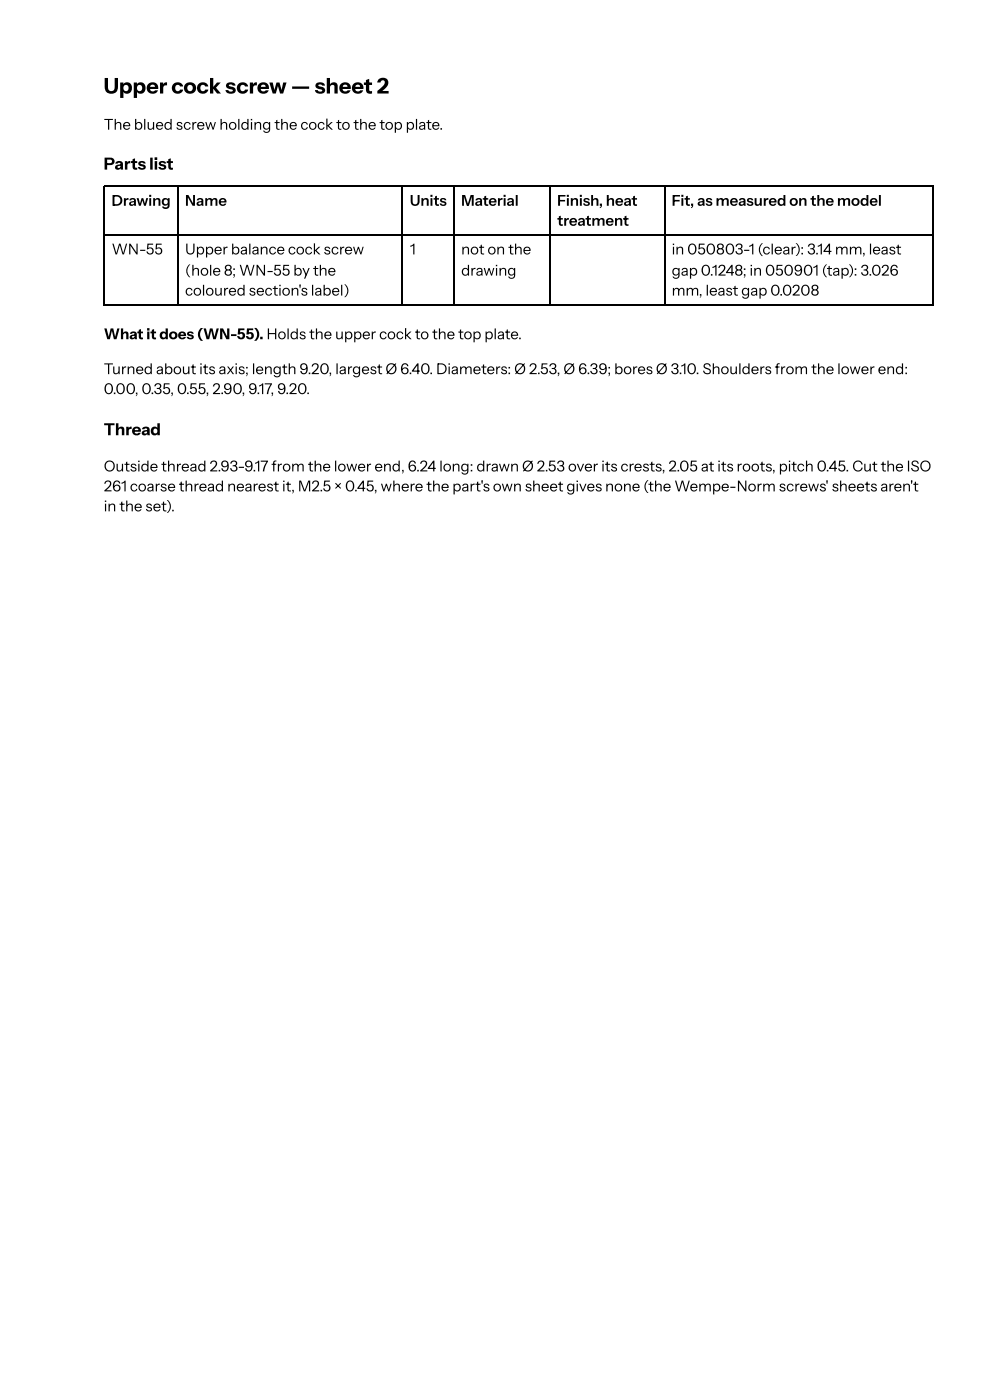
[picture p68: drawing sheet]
<svg xmlns="http://www.w3.org/2000/svg" width="210mm" height="297mm" viewBox="0 0 210 297" stroke-linecap="round" stroke-linejoin="round" font-family="sans-serif">
<defs><g id="words">
<text font-size="4.6" x="22" y="19.8">Upper cock screw — sheet 2</text>
<g font-size="3.5">
<text x="22" y="36">Parts list</text>
<text x="22" y="92.3">Thread</text>
</g>
<g font-size="3.2">
<text x="22" y="27.5">The blued screw holding the cock to the top plate.</text>
<text x="23.7" y="43.7">Drawing</text>
<text x="39.2" y="43.7">Name</text>
<text x="86.9" y="43.7">Units</text>
<text x="97.8" y="43.7">Material</text>
<text x="118.1" y="43.7">Finish, heat</text>
<text x="118.1" y="47.9">treatment</text>
<text x="142.4" y="43.7">Fit, as measured on the model</text>
<text x="23.7" y="54">WN-55</text>
<text x="39.2" y="54">Upper balance cock screw</text>
<text x="86.9" y="54">1</text>
<text x="97.8" y="54">not on the</text>
<text x="142.4" y="54">in 050803-1 (clear): 3.14 mm, least</text>
<text x="39.2" y="58.5">(hole 8; WN-55 by the</text>
<text x="97.8" y="58.5">drawing</text>
<text x="142.4" y="58.5">gap 0.1248; in 050901 (tap): 3.026</text>
<text x="39.2" y="62.7">coloured section's label)</text>
<text x="142.4" y="62.7">mm, least gap 0.0208</text>
<text x="22" y="72">What it does (WN-55). Holds the upper cock to the top plate.</text>
<text x="22" y="79.4">Turned about its axis; length 9.20, largest Ø 6.40. Diameters: Ø 2.53, Ø 6.39; bores Ø 3.10. Shoulders from the lower end:</text>
<text x="22" y="83.6">0.00, 0.35, 0.55, 2.90, 9.17, 9.20.</text>
<text x="22" y="100">Outside thread 2.93-9.17 from the lower end, 6.24 long: drawn Ø 2.53 over its crests, 2.05 at its roots, pitch 0.45. Cut the ISO</text>
<text x="22" y="104.2">261 coarse thread nearest it, M2.5 × 0.45, where the part's own sheet gives none (the Wempe-Norm screws' sheets aren't</text>
<text x="22" y="108.5">in the set).</text>
</g>
</g></defs>
<path d="M22 39.6h175.9M22.1 39.4v25.4M37.7 39.4v25.4M85.3 39.4v25.4M96.2 39.4v25.4M116.5 39.4v25.4M140.9 39.4v25.4M197.8 39.4v25.4M22 49.9h175.9M22 64.7h175.9" fill="none" stroke="#000" stroke-width=".26"/>
<use href="#words"/>
</svg>
